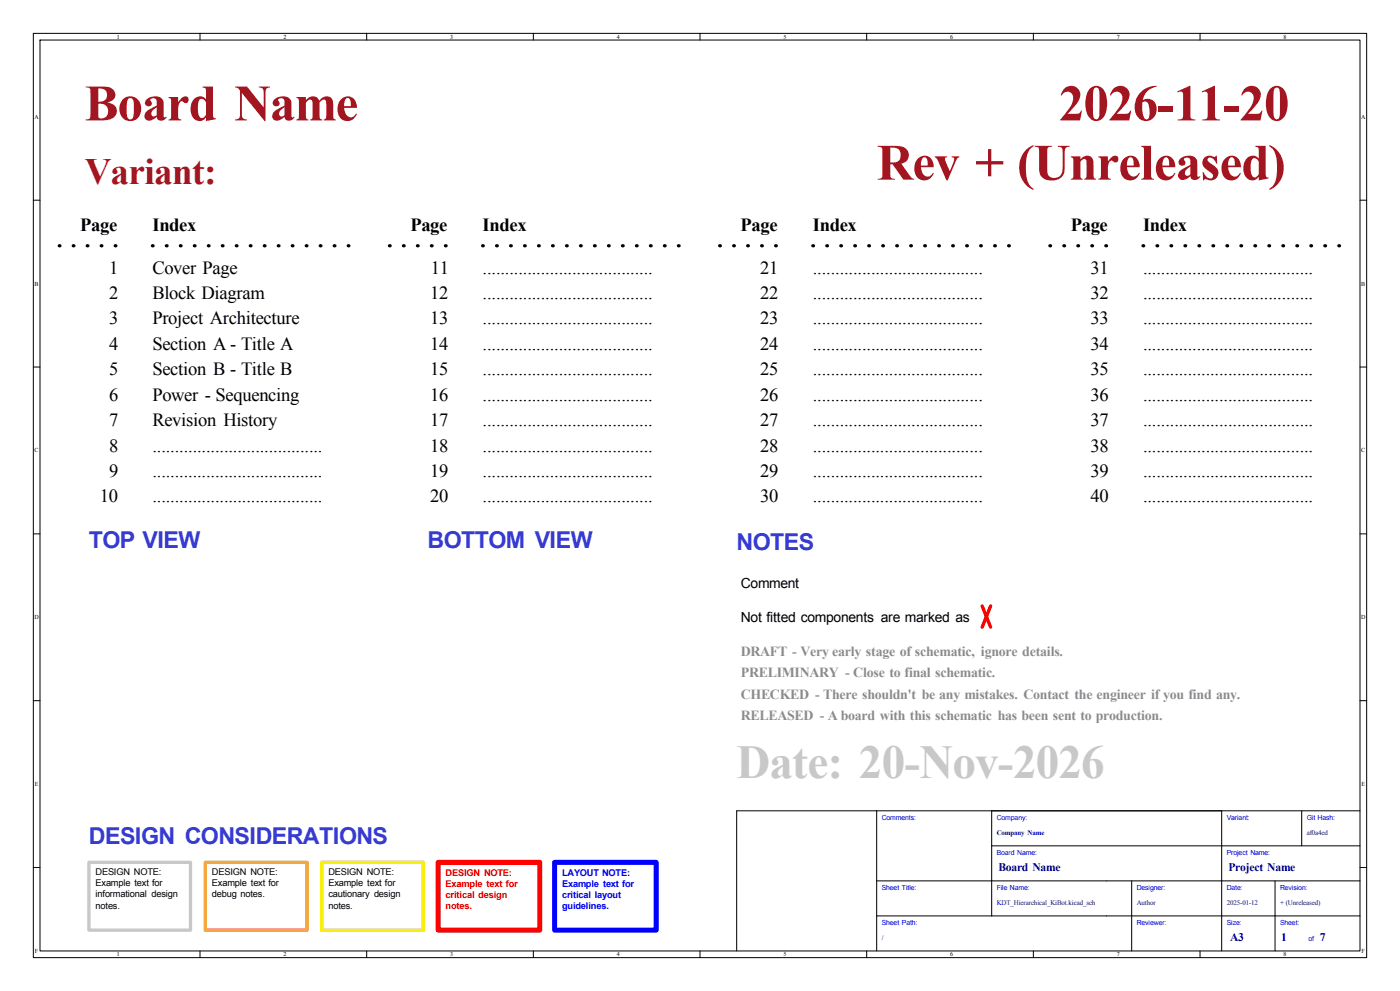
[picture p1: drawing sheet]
<svg xmlns="http://www.w3.org/2000/svg" width="420mm" height="297mm" viewBox="0 0 420 297" stroke-linecap="round" stroke-linejoin="round" font-family="sans-serif">
<defs><g id="words">
<g font-size="15.3" fill="#a21622">
<text x="25.4" y="36.1">Board Name</text>
<text x="317.7" y="36.1">2026-11-20</text>
<text x="263" y="53.9">Rev + (Unreleased)</text>
</g>
<text font-size="14.2" fill="#c8c8c8" x="221" y="233.3">Date: 20-Nov-2026</text>
<text font-size="11.1" fill="#a21622" x="25.4" y="55">Variant:</text>
<g font-size="7" fill="#353ccf">
<text x="26.7" y="164.1">TOP VIEW</text>
<text x="128.3" y="164.1">BOTTOM VIEW</text>
<text x="221" y="164.8">NOTES</text>
<text x="26.7" y="253">DESIGN CONSIDERATIONS</text>
</g>
<g font-size="5.6">
<text x="24.1" y="69.3">Page</text>
<text x="45.7" y="69.3">Index</text>
<text x="123.1" y="69.3">Page</text>
<text x="144.8" y="69.3">Index</text>
<text x="222.2" y="69.3">Page</text>
<text x="243.8" y="69.3">Index</text>
<text x="321.2" y="69.3">Page</text>
<text x="342.9" y="69.3">Index</text>
<text x="32.8" y="82">1</text>
<text x="45.7" y="82">Cover Page</text>
<text x="129.2" y="82">11</text>
<text x="144.8" y="82">......................................</text>
<text x="228.1" y="82">21</text>
<text x="243.8" y="82">......................................</text>
<text x="327.1" y="82">31</text>
<text x="342.9" y="82">......................................</text>
<text x="32.8" y="89.6">2</text>
<text x="45.7" y="89.6">Block Diagram</text>
<text x="129" y="89.6">12</text>
<text x="144.8" y="89.6">......................................</text>
<text x="228.1" y="89.6">22</text>
<text x="243.8" y="89.6">......................................</text>
<text x="327.1" y="89.6">32</text>
<text x="342.9" y="89.6">......................................</text>
<text x="32.8" y="97.2">3</text>
<text x="45.7" y="97.2">Project Architecture</text>
<text x="129" y="97.2">13</text>
<text x="144.8" y="97.2">......................................</text>
<text x="228.1" y="97.2">23</text>
<text x="243.8" y="97.2">......................................</text>
<text x="327.1" y="97.2">33</text>
<text x="342.9" y="97.2">......................................</text>
<text x="32.8" y="104.9">4</text>
<text x="45.7" y="104.9">Section A - Title A</text>
<text x="129" y="104.9">14</text>
<text x="144.8" y="104.9">......................................</text>
<text x="228.1" y="104.9">24</text>
<text x="243.8" y="104.9">......................................</text>
<text x="327.1" y="104.9">34</text>
<text x="342.9" y="104.9">......................................</text>
<text x="32.8" y="112.5">5</text>
<text x="45.7" y="112.5">Section B - Title B</text>
<text x="129" y="112.5">15</text>
<text x="144.8" y="112.5">......................................</text>
<text x="228.1" y="112.5">25</text>
<text x="243.8" y="112.5">......................................</text>
<text x="327.1" y="112.5">35</text>
<text x="342.9" y="112.5">......................................</text>
<text x="32.8" y="120.1">6</text>
<text x="45.7" y="120.1">Power - Sequencing</text>
<text x="129" y="120.1">16</text>
<text x="144.8" y="120.1">......................................</text>
<text x="228.1" y="120.1">26</text>
<text x="243.8" y="120.1">......................................</text>
<text x="327.1" y="120.1">36</text>
<text x="342.9" y="120.1">......................................</text>
<text x="32.8" y="127.7">7</text>
<text x="45.7" y="127.7">Revision History</text>
<text x="129" y="127.7">17</text>
<text x="144.8" y="127.7">......................................</text>
<text x="228.1" y="127.7">27</text>
<text x="243.8" y="127.7">......................................</text>
<text x="327.1" y="127.7">37</text>
<text x="342.9" y="127.7">......................................</text>
<text x="32.8" y="135.3">8</text>
<text x="45.7" y="135.3">......................................</text>
<text x="129" y="135.3">18</text>
<text x="144.8" y="135.3">......................................</text>
<text x="228.1" y="135.3">28</text>
<text x="243.8" y="135.3">......................................</text>
<text x="327.1" y="135.3">38</text>
<text x="342.9" y="135.3">......................................</text>
<text x="32.8" y="143">9</text>
<text x="45.7" y="143">......................................</text>
<text x="129" y="143">19</text>
<text x="144.8" y="143">......................................</text>
<text x="228.1" y="143">29</text>
<text x="243.8" y="143">......................................</text>
<text x="327.1" y="143">39</text>
<text x="342.9" y="143">......................................</text>
<text x="30" y="150.6">10</text>
<text x="45.7" y="150.6">......................................</text>
<text x="129" y="150.6">20</text>
<text x="144.8" y="150.6">......................................</text>
<text x="228.1" y="150.6">30</text>
<text x="243.8" y="150.6">......................................</text>
<text x="327.1" y="150.6">40</text>
<text x="342.9" y="150.6">......................................</text>
</g>
<g font-size="4.2">
<text x="222.2" y="176.4">Comment</text>
<text x="222.2" y="186.5">Not fitted components are marked as</text>
</g>
<g font-size="4.2" fill="#8c8c8c">
<text x="222.2" y="196.7">DRAFT - Very early stage of schematic, ignore details.</text>
<text x="222.2" y="203">PRELIMINARY - Close to final schematic.</text>
<text x="222.2" y="209.4">CHECKED - There shouldn't be any mistakes. Contact the engineer if you find any.</text>
<text x="222.2" y="215.7">RELEASED - A board with this schematic has been sent to production.</text>
</g>
<g font-size="3.5" fill="#00007f">
<text x="299.5" y="261.1">Board Name</text>
<text x="368.5" y="261.1">Project Name</text>
<text x="369" y="282.1">A3</text>
<text x="384.4" y="282.1">1</text>
<text x="396" y="282.1">7</text>
</g>
<g font-size="2.8">
<text x="28.7" y="262.2">DESIGN NOTE:</text>
<text x="63.6" y="262.2">DESIGN NOTE:</text>
<text x="98.5" y="262.2">DESIGN NOTE:</text>
<text x="28.7" y="265.6">Example text for</text>
<text x="28.7" y="268.9">informational design</text>
<text x="63.6" y="265.6">Example text for</text>
<text x="63.6" y="268.9">debug notes.</text>
<text x="98.5" y="265.6">Example text for</text>
<text x="98.5" y="268.9">cautionary design</text>
<text x="28.7" y="272.3">notes.</text>
<text x="98.5" y="272.3">notes.</text>
</g>
<g font-size="2.8" fill="#f00">
<text x="133.7" y="262.5">DESIGN NOTE:</text>
<text x="133.7" y="265.8">Example text for</text>
<text x="133.7" y="269.2">critical design</text>
<text x="133.7" y="272.5">notes.</text>
</g>
<g font-size="2.8" fill="#00f">
<text x="168.6" y="262.5">LAYOUT NOTE:</text>
<text x="168.6" y="265.8">Example text for</text>
<text x="168.6" y="269.2">critical layout</text>
<text x="168.6" y="272.5">guidelines.</text>
</g>
<g font-size="2.1" fill="#00f">
<text x="264.5" y="245.7">Comments:</text>
<text x="299" y="245.7">Company:</text>
<text x="368" y="245.7">Variant:</text>
<text x="392" y="245.7">Git Hash:</text>
<text x="299" y="256.2">Board Name:</text>
<text x="368" y="256.2">Project Name:</text>
<text x="264.5" y="266.7">Sheet Title:</text>
<text x="299" y="266.7">File Name:</text>
<text x="341" y="266.7">Designer:</text>
<text x="368" y="266.7">Date:</text>
<text x="384" y="266.7">Revision:</text>
<text x="264.5" y="277.2">Sheet Path:</text>
<text x="341" y="277.2">Reviewer:</text>
<text x="368" y="277.2">Size:</text>
<text x="384" y="277.2">Sheet:</text>
<text x="392.5" y="282.2">of</text>
</g>
<g font-size="2.1" fill="#00007f">
<text x="299" y="250.2">Company Name</text>
<text x="392" y="250.2">af0a4ed</text>
<text x="299" y="271.2">KDT_Hierarchical_KiBot.kicad_sch</text>
<text x="341" y="271.2">Author</text>
<text x="368" y="271.2">2025-01-12</text>
<text x="384" y="271.2">+ (Unreleased)</text>
<text x="264.5" y="281.7">/</text>
</g>
<g font-size="1.8">
<text x="35" y="11.6">1</text>
<text x="85" y="11.6">2</text>
<text x="135" y="11.6">3</text>
<text x="185" y="11.6">4</text>
<text x="235" y="11.6">5</text>
<text x="285" y="11.6">6</text>
<text x="335" y="11.6">7</text>
<text x="385" y="11.6">8</text>
<text x="10.3" y="35.6">A</text>
<text x="408.3" y="35.6">A</text>
<text x="10.4" y="85.6">B</text>
<text x="408.4" y="85.6">B</text>
<text x="10.4" y="135.6">C</text>
<text x="408.4" y="135.6">C</text>
<text x="10.3" y="185.6">D</text>
<text x="408.3" y="185.6">D</text>
<text x="10.4" y="235.6">E</text>
<text x="408.4" y="235.6">E</text>
<text x="10.5" y="285.6">F</text>
<text x="35" y="286.6">1</text>
<text x="85" y="286.6">2</text>
<text x="135" y="286.6">3</text>
<text x="185" y="286.6">4</text>
<text x="235" y="286.6">5</text>
<text x="285" y="286.6">6</text>
<text x="335" y="286.6">7</text>
<text x="385" y="286.6">8</text>
<text x="408.5" y="285.6">F</text>
</g>
</g></defs>
<g fill="none" stroke="#000" stroke-width=".3">
<path d="M10 10h400v277h-400zM12 12h396v273h-396zM60 10v2M110 10v2M160 10v2M210 10v2M260 10v2M310 10v2M360 10v2M10 60h2M408 60h2M10 110h2"/>
<path d="M408 110h2M10 160h2M408 160h2M10 210h2M408 210h2M263 243v42M297.5 253.5h110.5M297.5 243v31.5M366.5 243v42M390.5 243v10.5M408 243h-187v42M10 260h2"/>
<path d="M263 274.5h145M263 264h145M339.5 264v21M382.5 264v21M408 260h2M60 285v2M110 285v2M160 285v2M210 285v2M260 285v2M310 285v2M360 285v2"/>
</g>
<path d="M17.8 73.7h17.8M45.7 73.7h61M116.8 73.7h17.8M144.8 73.7h60.9M215.9 73.7h17.8M243.8 73.7h61M315 73.7h17.7M342.9 73.7h61" fill="none" stroke="#000" stroke-width="1" stroke-dasharray=".2 4"/>
<path d="M294.6 181.6l2.6 6.4M297.2 181.6l-2.6 6.4" fill="none" stroke="#f00" stroke-width="1"/>
<path d="M61.6 258.4h30.5v20.4h-30.5z" fill="none" stroke="#ffa500" stroke-width="1"/>
<path d="M131.4 258.4h30.5v20.4h-30.5z" fill="none" stroke="#f00" stroke-width="1.5"/>
<path d="M166.4 258.4h30.4v20.4h-30.4z" fill="none" stroke="#00f" stroke-width="1.5"/>
<path d="M22.9 166.4h69.8v69.4h-69.8zM123.2 166.4h69.8v69.1h-69.8z" fill="none" stroke="#fff" stroke-width=".3"/>
<path d="M96.5 258.4h30.5v20.4h-30.5z" fill="none" stroke="#faec00" stroke-width="1"/>
<path d="M26.7 258.4h30.4v20.4h-30.4z" fill="none" stroke="#c8c8c8" stroke-width="1"/>
<use href="#words"/>
</svg>
